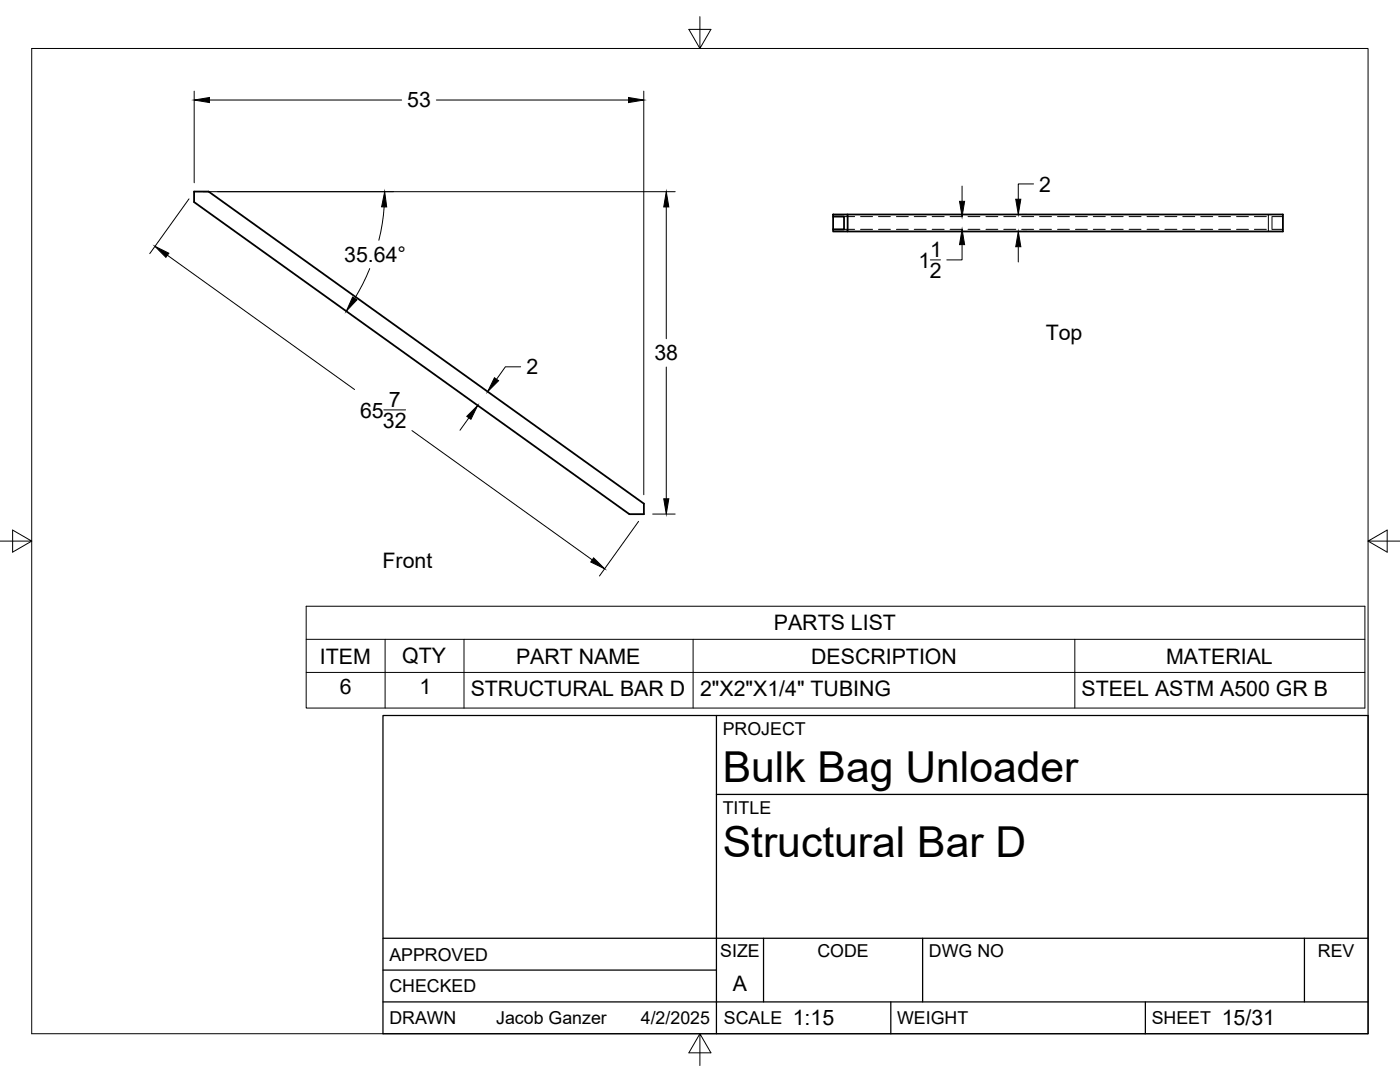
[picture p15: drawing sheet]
<svg xmlns="http://www.w3.org/2000/svg" width="279mm" height="216mm" viewBox="0 0 279 216" stroke-linecap="round" stroke-linejoin="round" font-family="sans-serif">
<defs><g id="words">
<g font-size="8.5">
<text x="144.3" y="156">Bulk Bag Unloader</text>
<text x="144.3" y="171">Structural Bar D</text>
</g>
<g font-size="4.3">
<text x="81.3" y="21.4">53</text>
<text x="207.4" y="38.2">2</text>
<text x="68.7" y="52.3">35.64°</text>
<text x="183.3" y="53.4">1</text>
<text x="185.7" y="51.4">1</text>
<text x="185.5" y="55.4">2</text>
<text x="130.6" y="71.9">38</text>
<text x="208.7" y="67.8">Top</text>
<text x="105.1" y="74.7">2</text>
<text x="71.9" y="83.3">65</text>
<text x="77.6" y="81.3">7</text>
<text x="76.4" y="85.4">32</text>
<text x="76.3" y="113.2">Front</text>
<text x="154.4" y="125.8">PARTS LIST</text>
<text x="63.9" y="132.4">ITEM</text>
<text x="80.3" y="132.3">QTY</text>
<text x="103" y="132.4">PART NAME</text>
<text x="161.9" y="132.4">DESCRIPTION</text>
<text x="232.7" y="132.4">MATERIAL</text>
<text x="67.8" y="138.5">6</text>
<text x="83.7" y="138.5">1</text>
<text x="93.9" y="138.8">STRUCTURAL BAR D</text>
<text x="139.7" y="138.8">2&quot;X2&quot;X1/4&quot; TUBING</text>
<text x="215.8" y="138.8">STEEL ASTM A500 GR B</text>
<text x="146.3" y="197.7">A</text>
<text x="158.2" y="204.6">1:15</text>
<text x="243.8" y="204.6">15/31</text>
</g>
<g font-size="3.5">
<text x="144.3" y="146.6">PROJECT</text>
<text x="144.3" y="162.3">TITLE</text>
<text x="77.7" y="191.7">APPROVED</text>
<text x="143.7" y="191">SIZE</text>
<text x="163.1" y="191">CODE</text>
<text x="185.4" y="191">DWG NO</text>
<text x="263" y="191">REV</text>
<text x="77.7" y="198">CHECKED</text>
<text x="77.7" y="204.4">DRAWN</text>
<text x="99" y="204.4">Jacob Ganzer</text>
<text x="127.9" y="204.4">4/2/2025</text>
<text x="144.5" y="204.4">SCALE</text>
<text x="179" y="204.4">WEIGHT</text>
<text x="229.8" y="204.4">SHEET</text>
</g>
</g></defs>
<!-- layer: Visible -->
<path d="M38.7 38.2h2.9l86.9 62.3v2.1h-2.9l-86.9-62.3zM166.3 42.8h2.9v3.4h-2.9v-.4h2.1v-2.6h-2.1zM166.3 43.2v2.6M169.2 42.8h86.8v3.4h-86.8" fill="none" stroke="#000" stroke-width=".36"/>
<!-- layer: Hidden -->
<g fill="none" stroke="#000" stroke-width=".2">
<path d="M168.4 45.8h2.2M168.4 43.2h2.2M171.7 45.8h2.4M171.7 43.2h2.4M175.3 45.8h2.4M175.3 43.2h2.4M178.9 45.8h2.4M178.9 43.2h2.4M182.5 45.8h2.3M182.5 43.2h2.3M186 45.8h2.4M186 43.2h2.4"/>
<path d="M189.6 45.8h2.4M189.6 43.2h2.4M193.2 45.8h2.4M193.2 43.2h2.4M196.8 45.8h2.3M196.8 43.2h2.3M200.3 45.8h2.4M200.3 43.2h2.4M203.9 45.8h2.4M203.9 43.2h2.4M207.5 45.8h2.3M207.5 43.2h2.3"/>
<path d="M211.1 45.8h2.3M211.1 43.2h2.3M214.6 45.8h2.4M214.6 43.2h2.4M218.2 45.8h2.4M218.2 43.2h2.4M221.8 45.8h2.4M221.8 43.2h2.4M225.3 45.8h2.4M225.3 43.2h2.4M228.9 45.8h2.4M228.9 43.2h2.4"/>
<path d="M232.5 45.8h2.4M232.5 43.2h2.4M236.1 45.8h2.3M236.1 43.2h2.3M239.6 45.8h2.4M239.6 43.2h2.4M243.2 45.8h2.4M243.2 43.2h2.4M246.8 45.8h2.4M246.8 43.2h2.4M250.3 45.8h2.4M250.3 43.2h2.4"/>
<path d="M253.1 42.8v3.4M253.9 43.2v2.6M253.9 45.8h2.1M253.9 43.2h2.1"/>
</g>
<!-- layer: Border -->
<path d="M6.3 9.7h266.7v196.6h-266.7zM139.7 3.3v6.4l2.2-3.8h-4.4l2.2 3.8M0 108h6.3l-3.8-2.2v4.4l3.8-2.2M273 108l3.8 2.2v-4.4l-3.8 2.2h6.4M139.7 206.3l-2.2 3.8h4.4l-2.2-3.8v6.3" fill="none" stroke="#000" stroke-width=".2"/>
<!-- layer: Titleblock -->
<path d="M76.4 142.8h196.6v63.5h-196.6zM143 158.5h130M143 142.8v63.5M76.4 199.9h196.6M76.4 193.6h66.6M76.4 187.2h196.6M152.4 187.2v12.7M177.8 199.9v6.4M184.1 187.2v12.7M228.6 199.9v6.4M260.3 187.2v12.7" fill="none" stroke="#000" stroke-width=".25"/>
<!-- layer: FD_Dimensions -->
<g fill="none" stroke="#000" stroke-width=".2">
<path d="M38.8 18.2v18.3M41.8 20h38.4M87.1 20h38.3M128.5 18.2v80.5M37.7 39.7l-7.8 10.9M40.5 38.2h94.2M192 37.1v3.1M206.3 36.7h-3.1v3.1M33.4 50.9l37.4 26.8M73.8 53.6l-1.4 3-1.6 2.9M76.7 41.3a37.7 37.7 0 0 1-1.1 6.6M133 41.3v26.3"/>
<path d="M185.7 51.9h2M192 48.8v3.1h-3M203.2 49.2v3.1M204.1 42.8h.9M204.1 46.2h.9M103.9 73.2h-3l-1.8 2.5M133 73.2v26.3M76.6 81.8h4.3M82.2 85.9l36 25.8M93.6 83.4l-1.8 2.5M127.4 104l-7.8 10.9M130.3 102.6h4.4"/>
</g>
<g fill="#000" stroke="#000" stroke-width=".2">
<path d="M38.8 20l3-.5v1zM125.4 19.5l3.1 .5-3.1 .5zM202.7 39.8h1l-.5 3zM30.9 49.1l2.8 1.4-.6 .9zM70.4 59.3l.8 .5-2.1 2.3zM76.8 38.2l.4 3.1h-1zM133 38.2l.5 3.1h-1zM191.5 40.2h1l-.5 3zM192 45.8l.5 3h-1zM203.2 46.2l.5 3h-1zM98.7 75.4l.8 .6-2.2 2.1zM95.3 80.9l-1.3 2.8-.8-.6z"/>
<path d="M132.5 99.5h1l-.5 3.1zM118.5 111.3l2.2 2.2-2.8-1.4z"/>
</g>
<!-- layer: Parts Lists -->
<path d="M61.1 121h211.3v20.3h-211.3zM61.1 127.6h211.3M61.1 134.2h211.3M76.9 127.6v13.7M92.6 127.6v13.7M138.3 127.6v13.7M214.5 127.6v13.7" fill="none" stroke="#000" stroke-width=".2"/>
<use href="#words"/>
</svg>
